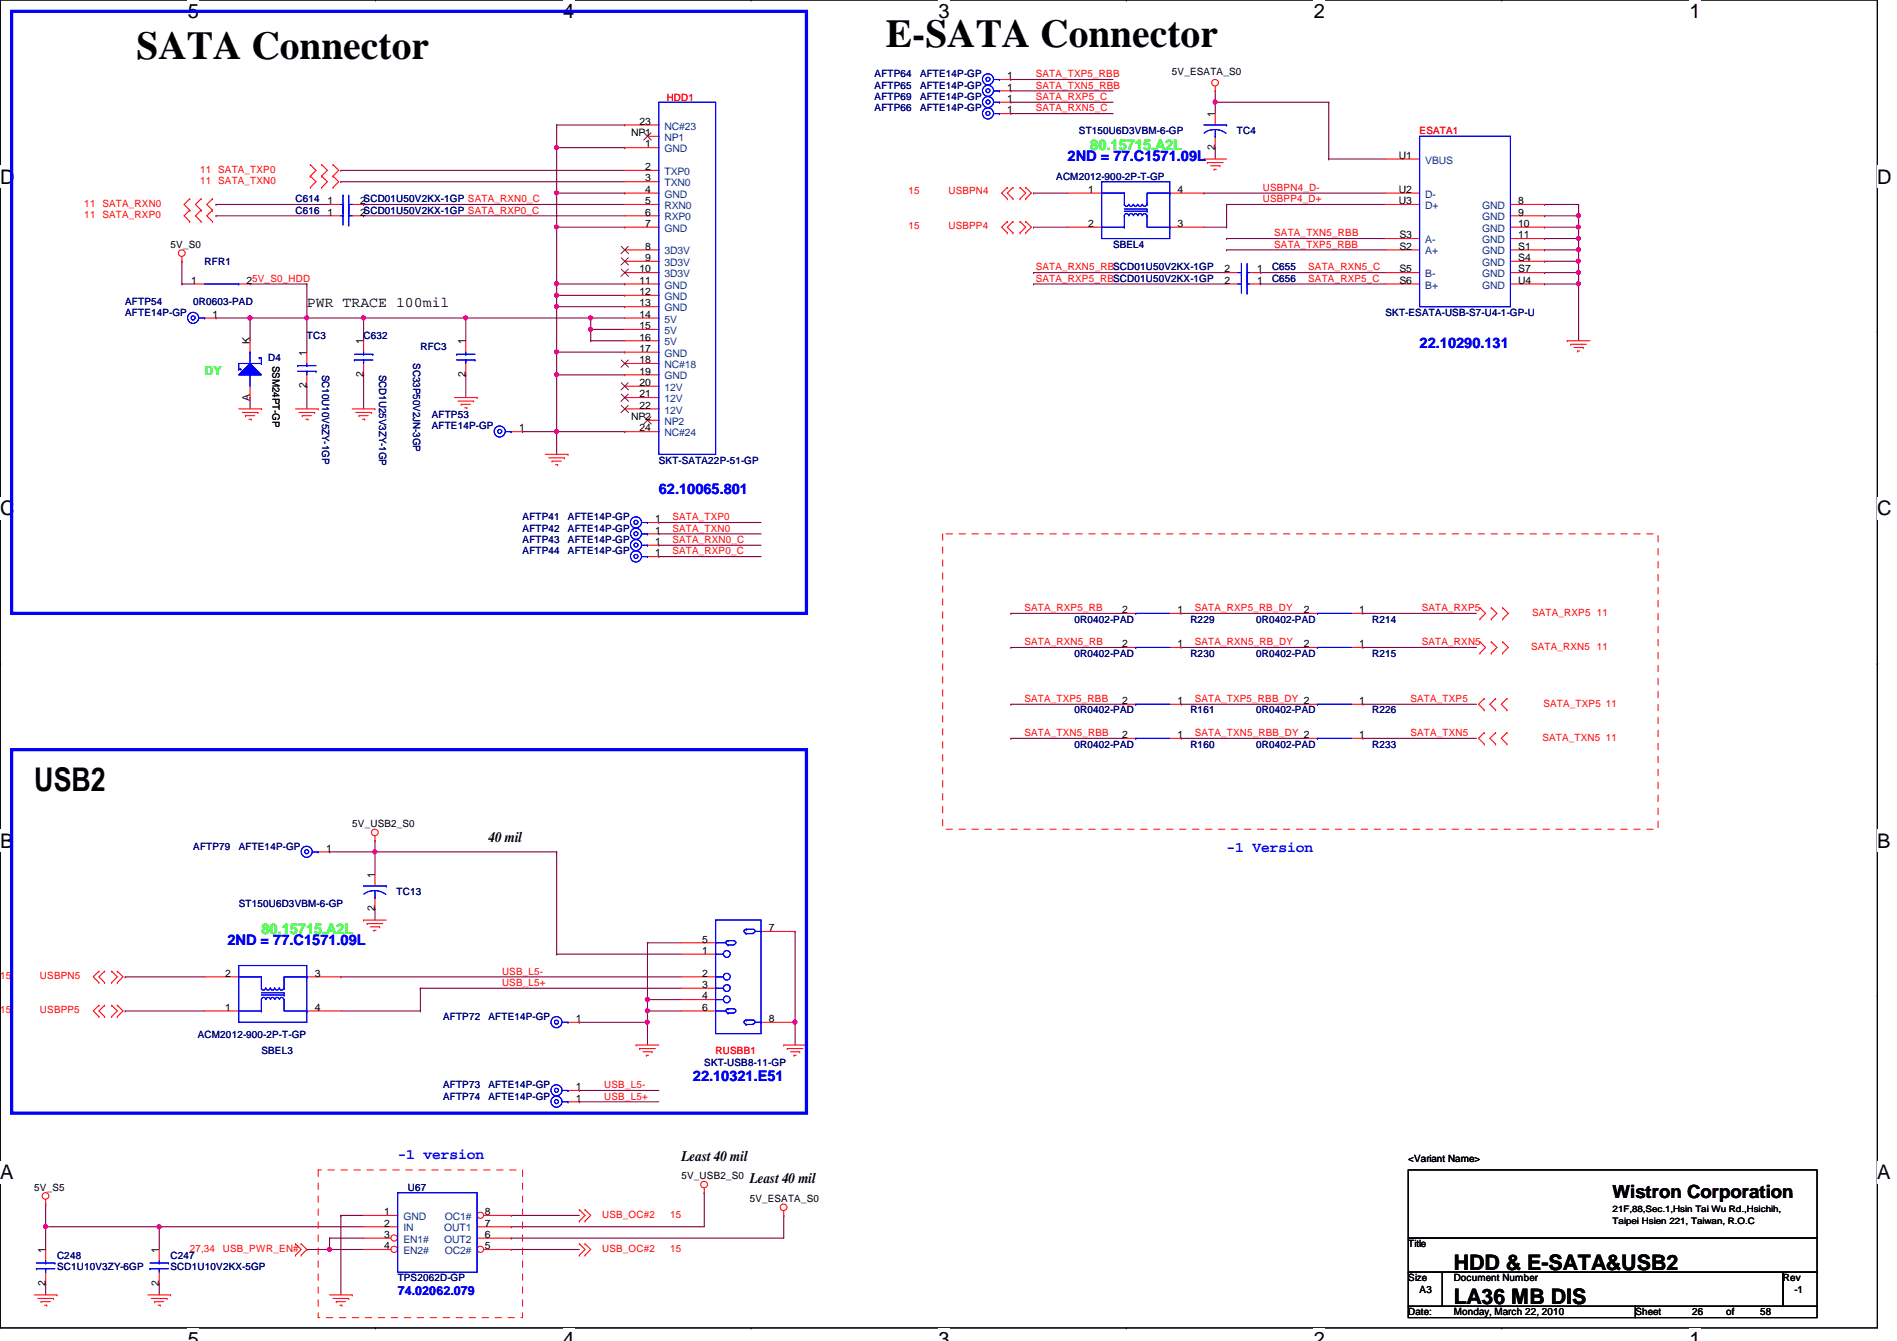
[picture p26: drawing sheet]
<svg xmlns="http://www.w3.org/2000/svg" width="297mm" height="210mm" viewBox="0 0 297 210" stroke-linecap="round" stroke-linejoin="round" font-family="sans-serif">
<defs><g id="words">
<g font-size="6.2">
<text x="21.4" y="9.2">SATA Connector</text>
<text x="138.7" y="7.4">E-SATA Connector</text>
</g>
<text font-size="5.1" x="5.4" y="123.8">USB2</text>
<g font-size="3.3">
<text x="227.6" y="198.7">HDD &amp; E-SATA&amp;USB2</text>
<text x="227.6" y="204">LA36 MB DIS</text>
</g>
<g font-size="3.1">
<text x="29.4" y="2.8">5</text>
<text x="88.2" y="2.8">4</text>
<text x="147" y="2.8">3</text>
<text x="205.7" y="2.8">2</text>
<text x="264.5" y="2.8">1</text>
<text x="0" y="28.7">D</text>
<text x="294" y="28.7">D</text>
<text x="0" y="80.7">C</text>
<text x="294" y="80.7">C</text>
<text x="0" y="132.7">B</text>
<text x="294" y="132.7">B</text>
<text x="0" y="184.6">A</text>
<text x="294" y="184.6">A</text>
<text x="29.4" y="210.7">5</text>
<text x="88.2" y="210.7">4</text>
<text x="147" y="210.7">3</text>
<text x="205.7" y="210.7">2</text>
<text x="264.5" y="210.7">1</text>
</g>
<text font-size="2.8" x="252.5" y="187.5">Wistron Corporation</text>
<g font-size="2.3" fill="#0f0">
<text x="170.7" y="23.5">80.15715.A2L</text>
<text x="40.9" y="146.1">80.15715.A2L</text>
</g>
<g font-size="2.3" fill="#00f">
<text x="167.2" y="25.2">2ND = 77.C1571.09L</text>
<text x="222.3" y="54.4">22.10290.131</text>
<text x="103.2" y="77.3">62.10065.801</text>
<text x="192.1" y="133.4">-1 Version</text>
<text x="35.6" y="147.9">2ND = 77.C1571.09L</text>
<text x="108.5" y="169.2">22.10321.E51</text>
<text x="62.3" y="181.4">-1 version</text>
</g>
<g font-size="2.3">
<text x="48" y="48.1">PWR TRACE 100mil</text>
<text x="76.5" y="131.9">40 mil</text>
<text x="106.7" y="181.7">Least 40 mil</text>
<text x="117.4" y="185.2">Least 40 mil</text>
</g>
<text font-size="1.9" fill="#0f0" x="32" y="58.7">DY</text>
<text font-size="1.9" fill="#00f" x="62.3" y="202.7">74.02062.079</text>
<g font-size="1.6">
<text x="183.5" y="11.8">5V_ESATA_S0</text>
<text x="157.7" y="12.4">1</text>
<text x="157.7" y="14.2">1</text>
<text x="157.7" y="16">1</text>
<text x="157.7" y="17.7">1</text>
<text x="98.8" y="21.3">NP1</text>
<text x="100.2" y="19.5">23</text>
<text x="101" y="23.1">1</text>
<text x="190.2" y="23.5" transform="rotate(-90 190.2 23.5)">2</text>
<text x="190.2" y="18.3" transform="rotate(-90 190.2 18.3)">1</text>
<text x="101" y="26.6">2</text>
<text x="101" y="28.4">3</text>
<text x="219" y="24.8">U1</text>
<text x="51.3" y="33.7">1</text>
<text x="51.3" y="32">1</text>
<text x="56.4" y="33.7">2SCD01U50V2KX-1GP SATA_RXP0_C</text>
<text x="56.4" y="32">2SCD01U50V2KX-1GP SATA_RXN0_C</text>
<text x="101" y="30.2">4</text>
<text x="101" y="32">5</text>
<text x="101" y="33.7">6</text>
<text x="101" y="35.5">7</text>
<text x="170.4" y="30.2">1</text>
<text x="170.4" y="35.5">2</text>
<text x="184.4" y="35.5">3</text>
<text x="184.4" y="30.2">4</text>
<text x="219" y="30.2">U2</text>
<text x="219" y="32">U3</text>
<text x="237.7" y="32">8</text>
<text x="237.7" y="33.7">9</text>
<text x="237.7" y="35.5">10</text>
<text x="26.7" y="38.8">5V_S0</text>
<text x="101" y="39.1">8</text>
<text x="101" y="40.9">9</text>
<text x="219.1" y="39.1">S2</text>
<text x="219.1" y="37.3">S3</text>
<text x="237.7" y="39.1">S1</text>
<text x="237.7" y="40.9">S4</text>
<text x="237.7" y="37.3">11</text>
<text x="29.9" y="44.4">1</text>
<text x="38.6" y="44.4">25V_S0_HDD</text>
<text x="100.2" y="42.6">10</text>
<text x="100.2" y="44.4">11</text>
<text x="100.2" y="46.2">12</text>
<text x="100.2" y="48">13</text>
<text x="191.7" y="42.6">2</text>
<text x="191.7" y="44.4">2</text>
<text x="196.8" y="42.6">1</text>
<text x="196.8" y="44.4">1</text>
<text x="219.1" y="42.6">S5</text>
<text x="219.1" y="44.4">S6</text>
<text x="237.7" y="44.4">U4</text>
<text x="237.7" y="42.6">S7</text>
<text x="33.3" y="49.7">1</text>
<text x="39.1" y="53.9" transform="rotate(-90 39.1 53.9)">K</text>
<text x="56.9" y="53.9" transform="rotate(-90 56.9 53.9)">1</text>
<text x="72.9" y="53.9" transform="rotate(-90 72.9 53.9)">1</text>
<text x="100.2" y="49.7">14</text>
<text x="100.2" y="51.5">15</text>
<text x="100.2" y="53.3">16</text>
<text x="42.7" y="57.2" transform="rotate(90 42.7 57.2)">SSM24PT-GP</text>
<text x="48" y="55.7" transform="rotate(-90 48 55.7)">1</text>
<text x="56.9" y="59" transform="rotate(-90 56.9 59)">2</text>
<text x="72.9" y="59" transform="rotate(-90 72.9 59)">2</text>
<text x="100.2" y="55.1">17</text>
<text x="100.2" y="56.9">18</text>
<text x="100.2" y="58.6">19</text>
<text x="39.1" y="62.8" transform="rotate(-90 39.1 62.8)">A</text>
<text x="48" y="60.8" transform="rotate(-90 48 60.8)">2</text>
<text x="98.8" y="65.7">NP2</text>
<text x="100.2" y="60.4">20</text>
<text x="100.2" y="62.2">21</text>
<text x="100.2" y="64">22</text>
<text x="81.3" y="67.5">1</text>
<text x="100.2" y="67.5">24</text>
<text x="102.6" y="83.5">1</text>
<text x="102.6" y="81.7">1</text>
<text x="102.6" y="87.1">1</text>
<text x="102.6" y="85.3">1</text>
<text x="175.7" y="96">2</text>
<text x="184.4" y="96">1</text>
<text x="204.2" y="96">2</text>
<text x="212.8" y="96">1</text>
<text x="175.7" y="101.3">2</text>
<text x="184.4" y="101.3">1</text>
<text x="204.2" y="101.3">2</text>
<text x="212.8" y="101.3">1</text>
<text x="175.7" y="110.2">2</text>
<text x="184.4" y="110.2">1</text>
<text x="212.8" y="110.2">1</text>
<text x="175.7" y="115.5">2</text>
<text x="184.4" y="115.5">1</text>
<text x="212.8" y="115.5">1</text>
<text x="55.2" y="129.5">5V_USB2_S0</text>
<text x="51.1" y="133.3">1</text>
<text x="58.7" y="137.5" transform="rotate(-90 58.7 137.5)">1</text>
<text x="58.7" y="142.6" transform="rotate(-90 58.7 142.6)">2</text>
<text x="109.9" y="149.3">1</text>
<text x="109.9" y="147.5">5</text>
<text x="120.4" y="145.8">7</text>
<text x="35.3" y="152.9">2</text>
<text x="49.3" y="152.9">3</text>
<text x="109.9" y="152.9">2</text>
<text x="109.9" y="154.6">3</text>
<text x="35.3" y="158.2">1</text>
<text x="49.3" y="158.2">4</text>
<text x="90.2" y="160">1</text>
<text x="109.9" y="156.4">4</text>
<text x="109.9" y="158.2">6</text>
<text x="120.4" y="160">8</text>
<text x="90.2" y="170.6">1</text>
<text x="90.2" y="172.4">1</text>
<text x="106.7" y="184.6">5V_USB2_S0</text>
<text x="220.5" y="181.9">&lt;Variant Name&gt;</text>
<text x="5.4" y="186.4">5V_S5</text>
<text x="60.2" y="192">2</text>
<text x="60.2" y="190.2">1</text>
<text x="75.9" y="192">7</text>
<text x="75.9" y="190.2">8</text>
<text x="117.4" y="188.1">5V_ESATA_S0</text>
<text x="7.1" y="196.1" transform="rotate(-90 7.1 196.1)">1</text>
<text x="24.9" y="196.1" transform="rotate(-90 24.9 196.1)">1</text>
<text x="60.2" y="193.8">3</text>
<text x="60.2" y="195.5">4</text>
<text x="75.9" y="195.5">5</text>
<text x="75.9" y="193.8">6</text>
<text x="220.5" y="195.2">Title</text>
<text x="7.1" y="201.3" transform="rotate(-90 7.1 201.3)">2</text>
<text x="24.9" y="201.3" transform="rotate(-90 24.9 201.3)">2</text>
<text x="220.5" y="200.6">Size</text>
<text x="222.3" y="202.4">A3</text>
<text x="227.6" y="200.6">Document Number</text>
<text x="279.2" y="200.6">Rev</text>
<text x="281" y="202.4">-1</text>
<text x="220.5" y="205.9">Date:</text>
<text x="227.6" y="205.9">Monday, March 22, 2010</text>
<text x="256.1" y="205.9">Sheet</text>
<text x="265" y="205.9">26</text>
<text x="270.3" y="205.9">of</text>
<text x="275.6" y="205.9">58</text>
</g>
<g font-size="1.6" fill="#f00">
<text x="104.4" y="15.8">HDD1</text>
<text x="162.2" y="13.9">SATA_TXN5_RBB</text>
<text x="162.2" y="15.7">SATA_RXP5_C</text>
<text x="162.2" y="17.4">SATA_RXN5_C</text>
<text x="162.2" y="12.1">SATA_TXP5_RBB</text>
<text x="222.3" y="21">ESATA1</text>
<text x="31.3" y="27.1">11 SATA_TXP0</text>
<text x="31.3" y="28.8">11 SATA_TXN0</text>
<text x="197.7" y="29.9">USBPN4_D-</text>
<text x="13.2" y="32.4">11 SATA_RXN0</text>
<text x="13.2" y="34.2">11 SATA_RXP0</text>
<text x="142.3" y="30.4">15</text>
<text x="142.3" y="35.8">15</text>
<text x="148.5" y="30.4">USBPN4</text>
<text x="148.5" y="35.8">USBPP4</text>
<text x="197.7" y="31.7">USBPP4_D+</text>
<text x="199.5" y="37">SATA_TXN5_RBB</text>
<text x="199.5" y="38.8">SATA_TXP5_RBB</text>
<text x="162.2" y="42.3">SATA_RXN5_RBSCD01U50V2KX-1GP</text>
<text x="162.2" y="44.1">SATA_RXP5_RBSCD01U50V2KX-1GP</text>
<text x="204.8" y="42.3">SATA_RXN5_C</text>
<text x="204.8" y="44.1">SATA_RXP5_C</text>
<text x="105.3" y="81.4">SATA_TXP0</text>
<text x="105.3" y="83.2">SATA_TXN0</text>
<text x="105.3" y="85">SATA_RXN0_C</text>
<text x="105.3" y="86.8">SATA_RXP0_C</text>
<text x="160.4" y="95.7">SATA_RXP5_RB</text>
<text x="187.1" y="95.7">SATA_RXP5_RB_DY</text>
<text x="222.6" y="95.7">SATA_RXP5</text>
<text x="160.4" y="101">SATA_RXN5_RB</text>
<text x="187.1" y="101">SATA_RXN5_RB_DY</text>
<text x="222.6" y="101">SATA_RXN5</text>
<text x="239.7" y="101.7">SATA_RXN5 11</text>
<text x="239.9" y="96.4">SATA_RXP5 11</text>
<text x="160.4" y="109.9">SATA_TXP5_RBB</text>
<text x="187.1" y="109.9">SATA_TXP5_RBB_DY 2</text>
<text x="220.8" y="109.9">SATA_TXP5</text>
<text x="241.7" y="110.6">SATA_TXP5 11</text>
<text x="160.4" y="115.2">SATA_TXN5_RBB</text>
<text x="187.1" y="115.2">SATA_TXN5_RBB_DY 2</text>
<text x="220.8" y="115.2">SATA_TXN5</text>
<text x="241.5" y="116">SATA_TXN5 11</text>
<text x="0" y="153.3">15</text>
<text x="6.3" y="153.3">USBPN5</text>
<text x="78.6" y="154.3">USB_L5+</text>
<text x="78.6" y="152.6">USB_L5-</text>
<text x="0" y="158.6">15</text>
<text x="6.3" y="158.6">USBPP5</text>
<text x="112.1" y="165">RUSBB1</text>
<text x="94.6" y="170.3">USB_L5-</text>
<text x="94.6" y="172.1">USB_L5+</text>
<text x="94.3" y="190.6">USB_OC#2</text>
<text x="104.9" y="190.6">15</text>
<text x="29.7" y="196">27,34</text>
<text x="34.9" y="196">USB_PWR_EN#</text>
<text x="94.3" y="196">USB_OC#2</text>
<text x="104.9" y="196">15</text>
</g>
<g font-size="1.6" fill="#000080">
<text x="136.9" y="12.1">AFTP64</text>
<text x="136.9" y="13.9">AFTP65</text>
<text x="136.9" y="15.7">AFTP69</text>
<text x="136.9" y="17.4">AFTP66</text>
<text x="144.1" y="12.1">AFTE14P-GP</text>
<text x="144.1" y="13.9">AFTE14P-GP</text>
<text x="144.1" y="15.7">AFTE14P-GP</text>
<text x="144.1" y="17.4">AFTE14P-GP</text>
<text x="168.9" y="21">ST150U6D3VBM-6-GP</text>
<text x="193.7" y="21">TC4</text>
<text x="165.4" y="28.1">ACM2012-900-2P-T-GP</text>
<text x="46.3" y="33.4">C616</text>
<text x="46.3" y="31.7">C614</text>
<text x="32" y="41.4">RFR1</text>
<text x="174.3" y="38.8">SBEL4</text>
<text x="19.6" y="47.7">AFTP54</text>
<text x="30.3" y="47.7">0R0603-PAD</text>
<text x="199.2" y="42.3">C655</text>
<text x="199.2" y="44.1">C656</text>
<text x="19.6" y="49.4">AFTE14P-GP</text>
<text x="48" y="53">TC3</text>
<text x="56.9" y="53">C632</text>
<text x="217" y="49.4">SKT-ESATA-USB-S7-U4-1-GP-U</text>
<text x="42" y="56.6">D4</text>
<text x="50.5" y="58.7" transform="rotate(90 50.5 58.7)">SC10U10V5ZY-1GP</text>
<text x="59.3" y="58.7" transform="rotate(90 59.3 58.7)">SCD1U25V3ZY-1GP</text>
<text x="64.7" y="56.9" transform="rotate(90 64.7 56.9)">SC33P50V2JN-3GP</text>
<text x="65.8" y="54.8">RFC3</text>
<text x="67.6" y="65.4">AFTP53</text>
<text x="67.6" y="67.2">AFTE14P-GP</text>
<text x="103.2" y="72.6">SKT-SATA22P-51-GP</text>
<text x="81.8" y="83.2">AFTP42</text>
<text x="81.8" y="81.4">AFTP41</text>
<text x="88.9" y="83.2">AFTE14P-GP</text>
<text x="88.9" y="81.4">AFTE14P-GP</text>
<text x="81.8" y="86.8">AFTP44</text>
<text x="81.8" y="85">AFTP43</text>
<text x="88.9" y="86.8">AFTE14P-GP</text>
<text x="88.9" y="85">AFTE14P-GP</text>
<text x="168.2" y="97.5">0R0402-PAD</text>
<text x="186.4" y="97.5">R229</text>
<text x="196.7" y="97.5">0R0402-PAD</text>
<text x="214.8" y="97.5">R214</text>
<text x="168.2" y="102.8">0R0402-PAD</text>
<text x="186.4" y="102.8">R230</text>
<text x="196.7" y="102.8">0R0402-PAD</text>
<text x="214.8" y="102.8">R215</text>
<text x="168.2" y="111.7">0R0402-PAD</text>
<text x="186.4" y="111.7">R161</text>
<text x="196.7" y="111.7">0R0402-PAD</text>
<text x="214.8" y="111.7">R226</text>
<text x="168.2" y="117">0R0402-PAD</text>
<text x="186.4" y="117">R160</text>
<text x="196.7" y="117">0R0402-PAD</text>
<text x="214.8" y="117">R233</text>
<text x="30.3" y="133">AFTP79</text>
<text x="37.4" y="133">AFTE14P-GP</text>
<text x="37.4" y="141.9">ST150U6D3VBM-6-GP</text>
<text x="62.1" y="140.1">TC13</text>
<text x="69.4" y="159.7">AFTP72</text>
<text x="76.5" y="159.7">AFTE14P-GP</text>
<text x="31" y="162.5">ACM2012-900-2P-T-GP</text>
<text x="40.9" y="165">SBEL3</text>
<text x="110.3" y="166.8">SKT-USB8-11-GP</text>
<text x="69.4" y="170.3">AFTP73</text>
<text x="69.4" y="172.1">AFTP74</text>
<text x="76.5" y="170.3">AFTE14P-GP</text>
<text x="76.5" y="172.1">AFTE14P-GP</text>
<text x="63.9" y="186.4">U67</text>
<text x="8.9" y="197">C248</text>
<text x="26.7" y="197">C247</text>
<text x="8.9" y="198.8">SC1U10V3ZY-6GP</text>
<text x="26.7" y="198.8">SCD1U10V2KX-5GP</text>
<text x="62.3" y="200.6">TPS2062D-GP</text>
</g>
<g font-size="1.6" fill="#004080">
<text x="104.1" y="23.8">GND</text>
<text x="104.1" y="20.3">NC#23</text>
<text x="104.1" y="22.1">NP1</text>
<text x="104.1" y="27.4">TXP0</text>
<text x="104.1" y="29.2">TXN0</text>
<text x="223.2" y="25.6">VBUS</text>
<text x="104.1" y="30.9">GND</text>
<text x="104.1" y="32.7">RXN0</text>
<text x="104.1" y="34.5">RXP0</text>
<text x="223.2" y="30.9">D-</text>
<text x="223.2" y="32.7">D+</text>
<text x="232.1" y="32.7">GND</text>
<text x="232.1" y="34.5">GND</text>
<text x="104.1" y="36.3">GND</text>
<text x="104.1" y="39.8">3D3V</text>
<text x="104.1" y="41.6">3D3V</text>
<text x="223.2" y="39.8">A+</text>
<text x="223.2" y="38.1">A-</text>
<text x="232.1" y="39.8">GND</text>
<text x="232.1" y="41.6">GND</text>
<text x="232.1" y="36.3">GND</text>
<text x="232.1" y="38.1">GND</text>
<text x="104.1" y="43.4">3D3V</text>
<text x="104.1" y="45.2">GND</text>
<text x="104.1" y="46.9">GND</text>
<text x="223.2" y="43.4">B-</text>
<text x="223.2" y="45.2">B+</text>
<text x="232.1" y="45.2">GND</text>
<text x="232.1" y="43.4">GND</text>
<text x="104.1" y="48.7">GND</text>
<text x="104.1" y="50.5">5V</text>
<text x="104.1" y="52.3">5V</text>
<text x="104.1" y="54.1">5V</text>
<text x="104.1" y="55.8">GND</text>
<text x="104.1" y="57.6">NC#18</text>
<text x="104.1" y="59.4">GND</text>
<text x="104.1" y="61.2">12V</text>
<text x="104.1" y="62.9">12V</text>
<text x="104.1" y="64.7">12V</text>
<text x="104.1" y="68.3">NC#24</text>
<text x="104.1" y="66.5">NP2</text>
<text x="63.2" y="191">GND</text>
<text x="69.6" y="191">OC1#</text>
<text x="63.2" y="194.5">EN1#</text>
<text x="63.2" y="192.7">IN</text>
<text x="63.2" y="196.3">EN2#</text>
<text x="69.6" y="194.5">OUT2</text>
<text x="69.6" y="192.7">OUT1</text>
<text x="69.6" y="196.3">OC2#</text>
</g>
<g font-size="1.4">
<text x="252.5" y="189.8">21F,88,Sec.1,Hsin Tai Wu Rd.,Hsichih,</text>
<text x="252.5" y="191.6">Taipei Hsien 221, Taiwan, R.O.C</text>
</g>
</g></defs>
<path d="M0 0h294v207.9h-294z" fill="none" stroke="#000" stroke-width=".17"/>
<g fill="#fff">
<path d="M29.4 0h1.8v3.5h-1.8z"/>
<path d="M29.4 207.9h1.8v2h-1.8z"/>
</g>
<path d="M58.8 0h.1M58.8 207.9h.1" fill="none" stroke="#000" stroke-width=".17"/>
<g fill="#fff">
<path d="M88.2 0h1.7v3.5h-1.7z"/>
<path d="M88.2 207.9h1.7v2h-1.7z"/>
</g>
<path d="M117.6 0h.1M117.6 207.9h.1" fill="none" stroke="#000" stroke-width=".17"/>
<g fill="#fff">
<path d="M147 0h1.7v3.5h-1.7z"/>
<path d="M147 207.9h1.7v2h-1.7z"/>
</g>
<path d="M176.4 0h.1M176.4 207.9h.1" fill="none" stroke="#000" stroke-width=".17"/>
<g fill="#fff">
<path d="M205.7 0h1.8v3.5h-1.8z"/>
<path d="M205.7 207.9h1.8v2h-1.8z"/>
</g>
<path d="M235.2 0h.1M235.2 207.9h.1" fill="none" stroke="#000" stroke-width=".17"/>
<g fill="#fff">
<path d="M264.5 0h1.8v3.5h-1.8z"/>
<path d="M264.5 207.9h1.8v2h-1.8z"/>
<path d="M0 26h2.3v3.4h-2.3z"/>
<path d="M294 26h2.2v3.4h-2.2z"/>
<path d="M0 77.9h2.3v3.5h-2.3z"/>
<path d="M294 77.9h2.2v3.5h-2.2z"/>
</g>
<path d="M0 51.9h.1M294 51.9h.1" fill="none" stroke="#000" stroke-width=".17"/>
<g fill="#fff">
<path d="M0 129.9h2.1v3.4h-2.1z"/>
<path d="M294 129.9h2v3.4h-2z"/>
</g>
<path d="M0 103.9h.1M294 103.9h.1" fill="none" stroke="#000" stroke-width=".17"/>
<path d="M0 103.9h.1M294 103.9h.1" fill="none" stroke="#000" stroke-width=".16"/>
<g fill="#fff">
<path d="M0 181.8h2.1v3.5h-2.1z"/>
<path d="M294 181.8h2v3.5h-2z"/>
</g>
<path d="M0 155.9h.1M294 155.9h.1" fill="none" stroke="#000" stroke-width=".17"/>
<g fill="none" stroke="#800040" stroke-width=".17">
<path d="M87.2 35.6h10.6M87.2 23.1h10.6M87.2 30.2h10.6M97.8 35.6h.1M97.8 23.1h.1M97.8 30.2h.1M87.2 44.4h10.6M87.2 46.2h10.6M87.2 48h10.6M87.2 55.1h10.6M87.2 58.7h10.6M97.8 44.4h.1"/>
<path d="M97.8 46.2h.1M97.8 48h.1M97.8 55.1h.1M97.8 58.7h.1M87.2 67.6h.1M87.2 67.6v3.5"/>
</g>
<circle cx="87.1" cy="67.5" r=".32" fill="#f0f"/>
<circle cx="87.1" cy="67.5" r=".32" fill="none" stroke="#f0f" stroke-width=".17"/>
<path d="M87.2 30.2h.1M87.2 30.2v5.4" fill="none" stroke="#800040" stroke-width=".17"/>
<circle cx="87.1" cy="30.2" r=".32" fill="#f0f"/>
<circle cx="87.1" cy="30.2" r=".32" fill="none" stroke="#f0f" stroke-width=".17"/>
<path d="M87.2 35.6h.1M87.2 35.6v8.8" fill="none" stroke="#800040" stroke-width=".17"/>
<circle cx="87.1" cy="35.5" r=".32" fill="#f0f"/>
<circle cx="87.1" cy="35.5" r=".32" fill="none" stroke="#f0f" stroke-width=".17"/>
<path d="M87.2 55.1h.1M87.2 55.1v3.6" fill="none" stroke="#800040" stroke-width=".17"/>
<circle cx="87.1" cy="55.1" r=".32" fill="#f0f"/>
<circle cx="87.1" cy="55.1" r=".32" fill="none" stroke="#f0f" stroke-width=".17"/>
<path d="M87.2 23.1h.1M87.2 23.1v7.1" fill="none" stroke="#800040" stroke-width=".17"/>
<circle cx="87.1" cy="23.1" r=".32" fill="#f0f"/>
<circle cx="87.1" cy="23.1" r=".32" fill="none" stroke="#f0f" stroke-width=".17"/>
<path d="M87.2 48h.1M87.2 48v7.1" fill="none" stroke="#800040" stroke-width=".17"/>
<circle cx="87.1" cy="48" r=".32" fill="#f0f"/>
<circle cx="87.1" cy="48" r=".32" fill="none" stroke="#f0f" stroke-width=".17"/>
<path d="M87.2 44.4h.1M87.2 44.4v1.8" fill="none" stroke="#800040" stroke-width=".17"/>
<circle cx="87.1" cy="44.4" r=".32" fill="#f0f"/>
<circle cx="87.1" cy="44.4" r=".32" fill="none" stroke="#f0f" stroke-width=".17"/>
<path d="M87.2 46.2h.1M87.2 46.2v1.8" fill="none" stroke="#800040" stroke-width=".17"/>
<circle cx="87.1" cy="46.2" r=".32" fill="#f0f"/>
<circle cx="87.1" cy="46.2" r=".32" fill="none" stroke="#f0f" stroke-width=".17"/>
<g fill="none" stroke="#800040" stroke-width=".17">
<path d="M33.8 32h.1M33.8 33.8h.1M33.8 32h17.8M33.8 33.8h17.8M53.4 26.7h.1M53.4 28.4h.1M53.4 26.7h44.4M53.4 28.4h44.4M56.9 32h.1M56.9 33.8h.1M56.9 32h40.9M56.9 33.8h40.9"/>
<path d="M39.2 49.8h.1M39.2 49.8h8.8M48 49.8h.1M48 49.8v5.3M39.2 62.2h.1M39.2 62.2v1.8"/>
</g>
<circle cx="39.1" cy="49.8" r=".32" fill="#f0f"/>
<circle cx="39.1" cy="49.8" r=".32" fill="none" stroke="#f0f" stroke-width=".17"/>
<path d="M39.2 49.8h.1M39.2 49.8v3.5M48 49.8h.1M48 49.8h8.9M56.9 58.7h.1M56.9 49.8h.1M56.9 49.8v3.5M56.9 58.7v5.3M48 60.5h.1M48 60.5v3.5" fill="none" stroke="#800040" stroke-width=".17"/>
<circle cx="48" cy="49.8" r=".32" fill="#f0f"/>
<circle cx="48" cy="49.8" r=".32" fill="none" stroke="#f0f" stroke-width=".17"/>
<path d="M92.5 53.3h.1M92.5 49.8h.1M92.5 53.3h5.3M92.5 49.8h5.3" fill="none" stroke="#800040" stroke-width=".17"/>
<circle cx="92.5" cy="49.8" r=".32" fill="#f0f"/>
<circle cx="92.5" cy="49.8" r=".32" fill="none" stroke="#f0f" stroke-width=".17"/>
<path d="M92.5 51.6h.1M92.5 49.8h.1M92.5 51.6h5.3M92.5 49.8v3.5" fill="none" stroke="#800040" stroke-width=".17"/>
<circle cx="92.5" cy="51.5" r=".32" fill="#f0f"/>
<circle cx="92.5" cy="51.5" r=".32" fill="none" stroke="#f0f" stroke-width=".17"/>
<path d="M72.9 49.8h.1M72.9 49.8h19.6" fill="none" stroke="#800040" stroke-width=".17"/>
<circle cx="72.9" cy="49.8" r=".32" fill="#f0f"/>
<circle cx="72.9" cy="49.8" r=".32" fill="none" stroke="#f0f" stroke-width=".17"/>
<g fill="none" stroke="#800040" stroke-width=".17">
<path d="M158.3 14.2h.1M158.3 16h.1M158.3 17.8h.1M158.3 12.4h.1M158.3 14.2h16M158.3 16h16M158.3 17.8h16M158.3 12.4h16M33.8 49.8h.1M33.8 49.8h5.4M87.2 58.7h.1M87.2 58.7v8.9"/>
<path d="M103.2 81.8h.1M103.2 83.6h.1M103.2 85.3h.1M103.2 87.1h.1M103.2 81.8h16M103.2 83.6h16M103.2 85.3h16M103.2 87.1h16"/>
</g>
<circle cx="87.1" cy="58.6" r=".32" fill="#f0f"/>
<circle cx="87.1" cy="58.6" r=".32" fill="none" stroke="#f0f" stroke-width=".17"/>
<path d="M241.8 35.6h.1M241.8 37.3h.1M241.8 37.3h5.4M247.2 33.8h.1M247.2 33.8v1.8h-5.4M81.8 67.6h.1M81.8 67.6h5.4" fill="none" stroke="#800040" stroke-width=".17"/>
<circle cx="247.2" cy="33.8" r=".32" fill="#f0f"/>
<circle cx="247.2" cy="33.8" r=".32" fill="none" stroke="#f0f" stroke-width=".17"/>
<path d="M247.2 35.6h.1M247.2 35.6v1.7" fill="none" stroke="#800040" stroke-width=".17"/>
<circle cx="247.2" cy="35.5" r=".32" fill="#f0f"/>
<circle cx="247.2" cy="35.5" r=".32" fill="none" stroke="#f0f" stroke-width=".17"/>
<path d="M247.2 44.4h.1M247.2 44.4v8.9" fill="none" stroke="#800040" stroke-width=".17"/>
<circle cx="247.2" cy="44.4" r=".32" fill="#f0f"/>
<circle cx="247.2" cy="44.4" r=".32" fill="none" stroke="#f0f" stroke-width=".17"/>
<path d="M241.8 39.1h.1M241.8 39.1h5.4M247.2 39.1h.1M247.2 39.1v1.8h-5.4M241.8 40.9h.1" fill="none" stroke="#800040" stroke-width=".17"/>
<circle cx="247.2" cy="39.1" r=".32" fill="#f0f"/>
<circle cx="247.2" cy="39.1" r=".32" fill="none" stroke="#f0f" stroke-width=".17"/>
<path d="M247.2 37.3h.1M247.2 37.3v1.8" fill="none" stroke="#800040" stroke-width=".17"/>
<circle cx="247.2" cy="37.3" r=".32" fill="#f0f"/>
<circle cx="247.2" cy="37.3" r=".32" fill="none" stroke="#f0f" stroke-width=".17"/>
<path d="M241.8 32h.1M241.8 32h5.4M241.8 42.7h.1M241.8 44.4h.1M241.8 42.7h5.4M247.2 42.7h.1M247.2 42.7v1.7h-5.4" fill="none" stroke="#800040" stroke-width=".17"/>
<circle cx="247.2" cy="42.6" r=".32" fill="#f0f"/>
<circle cx="247.2" cy="42.6" r=".32" fill="none" stroke="#f0f" stroke-width=".17"/>
<path d="M247.2 40.9h.1M247.2 40.9v1.8" fill="none" stroke="#800040" stroke-width=".17"/>
<circle cx="247.2" cy="40.9" r=".32" fill="#f0f"/>
<circle cx="247.2" cy="40.9" r=".32" fill="none" stroke="#f0f" stroke-width=".17"/>
<path d="M208.1 16h.1M208.1 16v8.9M208.1 24.9h.1M208.1 24.9h8.9M241.8 33.8h.1M247.2 32h.1M247.2 32v1.8h-5.4M7.2 188.5h.1M7.2 192h.1M7.2 188.5v7.1M24.9 192h.1M24.9 192h32" fill="none" stroke="#800040" stroke-width=".17"/>
<circle cx="24.9" cy="192" r=".32" fill="#f0f"/>
<circle cx="24.9" cy="192" r=".32" fill="none" stroke="#f0f" stroke-width=".17"/>
<path d="M48 195.6h.1M48 195.6h8.9M51.6 193.8h.1M51.6 195.6h.1M51.6 193.8h5.3M53.4 190.2h.1M53.4 190.2h3.5" fill="none" stroke="#800040" stroke-width=".17"/>
<circle cx="51.6" cy="195.6" r=".32" fill="#f0f"/>
<circle cx="51.6" cy="195.6" r=".32" fill="none" stroke="#f0f" stroke-width=".17"/>
<path d="M7.2 192h.1M7.2 192h17.7" fill="none" stroke="#800040" stroke-width=".17"/>
<circle cx="7.1" cy="192" r=".32" fill="#f0f"/>
<circle cx="7.1" cy="192" r=".32" fill="none" stroke="#f0f" stroke-width=".17"/>
<g fill="none" stroke="#800040" stroke-width=".17">
<path d="M87.2 19.6h10.6M97.8 19.6h.1M190.3 16h.1M190.3 16v1.8M190.3 23.1h.1M190.3 23.1v1.8M192.1 37.3h.1M192.1 39.1h.1M192.1 37.3h24.9M192.1 39.1h24.9M28.5 44.4h.1M28.5 40.9h.1"/>
<path d="M28.5 44.4h1.8M28.5 40.9v3.5M39.2 44.4h.1M39.2 44.4h8.8M48 44.4h.1M48 44.4v5.4M56.9 49.8h.1M56.9 49.8h16M72.9 58.7h.1M72.9 49.8h.1M72.9 49.8v3.5M72.9 58.7v3.5"/>
<path d="M161.8 42.7h.1M161.8 44.4h.1M161.8 42.7h30.3M161.8 44.4h30.3M197.4 42.7h.1M197.4 44.4h.1M197.4 42.7h19.6M197.4 44.4h19.6M87.2 67.6h10.6M97.8 67.6h.1M24.9 192h.1M24.9 192v3.6"/>
<path d="M51.6 193.8h.1M51.6 193.8v1.8M53.4 190.2h.1M53.4 190.2v12.5M7.2 200.9h.1M7.2 200.9v1.8M24.9 200.9h.1M24.9 200.9v1.8"/>
</g>
<circle cx="56.9" cy="49.8" r=".32" fill="#f0f"/>
<circle cx="56.9" cy="49.8" r=".32" fill="none" stroke="#f0f" stroke-width=".17"/>
<path d="M124.5 160h.1M124.5 160v3.6M80 195.6h.1M80 193.8h.1M80 190.2h.1M80 192h.1M80 195.6h10.7M80 190.2h10.7M110.3 186.7h.1M110.3 186.7v5.3h-30.3M122.7 190.2h.1M122.7 190.2v3.6h-42.7" fill="none" stroke="#800040" stroke-width=".17"/>
<circle cx="124.5" cy="160" r=".32" fill="#f0f"/>
<circle cx="124.5" cy="160" r=".32" fill="none" stroke="#f0f" stroke-width=".17"/>
<g fill="none" stroke="#800040" stroke-width=".17">
<path d="M58.7 133.3h.1M58.7 133.3v3.6M87.2 133.3h.1M87.2 133.3v16.1M19.6 152.9h.1M19.6 158.2h.1M19.6 158.2h12.4M19.6 152.9h12.4M53.4 152.9h.1M53.4 152.9h53.3M58.7 142.2h.1M58.7 142.2v1.8"/>
<path d="M65.8 154.7h.1M65.8 154.7h40.9M87.2 149.4h.1M87.2 149.4h19.5M101.4 147.6h.1M101.4 156.5h.1M101.4 158.2h.1M101.4 147.6h5.3M101.4 156.5h5.3M101.4 158.2h5.3M101.4 156.5v1.7M90.7 160h.1"/>
<path d="M90.7 160h10.7M101.4 160h.1M101.4 160v3.6"/>
</g>
<circle cx="101.4" cy="160" r=".32" fill="#f0f"/>
<circle cx="101.4" cy="160" r=".32" fill="none" stroke="#f0f" stroke-width=".17"/>
<path d="M101.4 158.2h.1M101.4 158.2v1.8" fill="none" stroke="#800040" stroke-width=".17"/>
<circle cx="101.4" cy="158.2" r=".32" fill="#f0f"/>
<circle cx="101.4" cy="158.2" r=".32" fill="none" stroke="#f0f" stroke-width=".17"/>
<path d="M101.4 147.6h.1M101.4 147.6v8.9" fill="none" stroke="#800040" stroke-width=".17"/>
<circle cx="101.4" cy="156.4" r=".32" fill="#f0f"/>
<circle cx="101.4" cy="156.4" r=".32" fill="none" stroke="#f0f" stroke-width=".17"/>
<path d="M51.6 133.3h.1M51.6 133.3h7.1M90.7 170.7h.1M90.7 172.5h.1M90.7 170.7h12.5M90.7 172.5h12.5" fill="none" stroke="#800040" stroke-width=".17"/>
<circle cx="58.7" cy="133.3" r=".32" fill="#f0f"/>
<circle cx="58.7" cy="133.3" r=".32" fill="none" stroke="#f0f" stroke-width=".17"/>
<g fill="none" stroke="#800040" stroke-width=".17">
<path d="M87.2 19.6h.1M87.2 19.6v3.5M190.3 16h.1M190.3 16h17.8M161.8 30.2h.1M161.8 35.6h.1M161.8 30.2h5.4M161.8 35.6h5.4M188.5 30.2h.1M188.5 30.2h28.5M188.5 35.6h3.6M192.1 35.6h.1"/>
<path d="M192.1 32h.1M192.1 32v3.6M192.1 32h24.9M158.3 96h.1M158.3 96h17.8M185 96h.1M185 96h19.5M213.4 96h.1M213.4 96h17.8M158.3 101.3h.1M158.3 110.2h.1M158.3 115.6h.1"/>
<path d="M158.3 110.2h17.8M158.3 115.6h17.8M158.3 101.3h17.8M185 110.2h.1M185 115.6h.1M185 101.3h.1M185 110.2h19.5M185 115.6h19.5M185 101.3h19.5M213.4 101.3h.1M213.4 110.2h.1M213.4 115.6h.1"/>
<path d="M213.4 110.2h17.8M213.4 115.6h17.8M213.4 101.3h17.8M58.7 131.6h.1M58.7 131.6v1.7h28.5M87.2 133.3h.1M53.4 158.2h12.4M65.8 158.2h.1M65.8 154.7h.1M65.8 154.7v3.5M124.5 145.8h.1M124.5 145.8v14.2"/>
</g>
<circle cx="190.3" cy="16" r=".32" fill="#f0f"/>
<circle cx="190.3" cy="16" r=".32" fill="none" stroke="#f0f" stroke-width=".17"/>
<path d="M190.3 14.2h.1M190.3 14.2v1.8" fill="none" stroke="#800040" stroke-width=".17"/>
<g fill="none" stroke="#f00" stroke-width=".17">
<path d="M190.3 14.2h.1M190.3 13.5v.7M29.7 32.9h.1M29.7 31.1h.1M29.7 34.7h.1M29.7 32.9l-.9 .9 .9 .9M29.7 31.1l-.9 .9 .9 .9M31.5 31.1h.1M31.5 32.9h.1M31.5 34.7h.1M31.5 31.1l-.9 .9 .9 .9M31.5 32.9l-.9 .9 .9 .9"/>
<path d="M33.3 32.9h.1M33.3 31.1h.1M33.3 34.7h.1M33.3 32.9l-.9 .9 .9 .9M33.3 31.1l-.9 .9 .9 .9M48.6 27.6h.1M48.6 25.8h.1M48.6 29.3h.1M48.6 27.6l.9 .8-.9 .9M48.6 25.8l.9 .9-.9 .9M50.4 25.8h.1M50.4 27.6h.1"/>
<path d="M50.4 29.3h.1M50.4 25.8l.9 .9-.9 .9M50.4 27.6l.9 .8-.9 .9M52.2 27.6h.1M52.2 25.8h.1M52.2 29.3h.1M52.2 27.6l.8 .8-.8 .9M52.2 25.8l.8 .9-.8 .9M157.7 29.3h.1M157.7 31.1h.1M157.7 34.7h.1M157.7 36.4h.1"/>
<path d="M157.7 29.3l-.9 .9 .9 .9M157.7 34.7l-.9 .9 .9 .8M158.6 29.3h.1M158.6 31.1h.1M158.6 34.7h.1M158.6 36.4h.1M158.6 29.3l-.9 .9 .9 .9M158.6 34.7l-.9 .9 .9 .8M159.7 31.1h.1M159.7 29.3h.1M159.7 36.4h.1M159.7 34.7h.1"/>
<path d="M159.7 29.3l.9 .9-.9 .9M159.7 34.7l.9 .9-.9 .8M160.6 29.3h.1M160.6 31.1h.1M160.6 34.7h.1M160.6 36.4h.1M160.6 29.3l.9 .9-.9 .9M160.6 34.7l.9 .9-.9 .8M188.5 24.9h.1M188.5 24.9h3.6M189.1 25.4h.1M189.1 25.4h2.4"/>
<path d="M189.6 26h1.4M190.1 26.5h.1M190.1 26.5h.4M191 26h.1M28.5 40.9h.1M28.5 40.2v.7M39.2 53.3v1.8M245.4 53.3h.1M245.4 53.3h3.6M246 53.9h.1M246 53.9h2.4M246.5 54.4h1.4"/>
<path d="M247 54.9h.1M247 54.9h.4M247.9 54.4h.1M37.4 64h3.5M37.9 64.6h2.5M38.4 65.1h.1M38.4 65.1h1.5M39 65.6h.3M39.2 60.5v1.7M39.3 65.6h.1M40.4 64.6h.1M40.9 64h.1"/>
<path d="M46.3 64h3.5M46.8 64.6h2.5M47.3 65.1h.1M47.3 65.1h1.5M47.9 65.6h.3M48.2 65.6h.1M49.3 64.6h.1M49.8 64h.1M55.2 64h3.5M55.7 64.6h2.5M56.2 65.1h.1M56.2 65.1h1.5"/>
<path d="M56.8 65.6h.3M57.1 65.6h.1M58.2 64.6h.1M58.7 64h.1M71.2 62.2h3.5M71.7 62.8h2.5M72.2 63.3h.1M72.2 63.3h1.5M72.8 63.8h.3M73.1 63.8h.1M74.2 62.8h.1M74.7 62.2h.1"/>
<path d="M85.4 71.1h3.5M85.9 71.7h2.5M86.4 72.2h.1M86.4 72.2h1.5M87 72.7h.3M87.3 72.7h.1M88.4 71.7h.1M88.9 71.1h.1M231.7 96.9h.1M231.7 95.1h.1M231.7 95.1l.9 .9-.9 .9M233.5 95.1h.1"/>
<path d="M233.5 96.9h.1M233.5 95.1l.9 .9-.9 .9M235.3 96.9h.1M235.3 95.1h.1M235.3 95.1l.9 .9-.9 .9M204.5 115.6h1.8M211.6 115.6h1.8M231.7 102.2h.1M231.7 100.5h.1M231.7 100.5l.9 .8-.9 .9M232.4 111.1h.1M232.4 109.3h.1"/>
<path d="M232.4 116.5h.1M232.4 114.7h.1M232.4 109.3l-.9 .9 .9 .9M232.4 114.7l-.9 .9 .9 .9M233.5 100.5h.1M233.5 102.2h.1M233.5 100.5l.9 .8-.9 .9M234.2 109.3h.1M234.2 111.1h.1M234.2 114.7h.1M234.2 116.5h.1M234.2 109.3l-.9 .9 .9 .9"/>
<path d="M234.2 114.7l-.9 .9 .9 .9M235.3 102.2h.1M235.3 100.5h.1M235.3 100.5l.9 .8-.9 .9M236 111.1h.1M236 109.3h.1M236 116.5h.1M236 114.7h.1M236 109.3l-.9 .9 .9 .9M236 114.7l-.9 .9 .9 .9M58.7 131.6h.1M58.7 130.9v.7"/>
<path d="M15.5 157.4h.1M15.5 159.1h.1M15.5 152h.1M15.5 153.8h.1M15.5 157.4l-.9 .8 .9 .9M15.5 152l-.9 .9 .9 .9M16.4 159.1h.1M16.4 157.4h.1M16.4 153.8h.1M16.4 152h.1M16.4 157.4l-.9 .8 .9 .9M16.4 152l-.9 .9 .9 .9"/>
<path d="M17.5 157.4h.1M17.5 159.1h.1M17.5 152h.1M17.5 153.8h.1M17.5 157.4l.9 .8-.9 .9M17.5 152l.9 .9-.9 .9M18.4 157.4h.1M18.4 159.1h.1M18.4 152h.1M18.4 153.8h.1M18.4 157.4l.9 .8-.9 .9M18.4 152l.9 .9-.9 .9"/>
<path d="M56.9 144h.1M56.9 144h3.6M57.5 144.6h.1M57.5 144.6h2.4M58 145.1h1.4M58.5 145.6h.1M58.5 145.6h.4M59.4 145.1h.1M99.6 163.6h.1M99.6 163.6h3.6M100.2 164.1h.1M100.2 164.1h2.4"/>
<path d="M100.7 164.6h1.4M101.2 165.2h.1M101.2 165.2h.4M102.1 164.6h.1M122.7 163.6h.1M122.7 163.6h3.6M123.3 164.1h.1M123.3 164.1h2.4M123.8 164.6h1.4M124.3 165.2h.1M124.3 165.2h.4M125.2 164.6h.1"/>
<path d="M7.2 188.5h.1M7.2 187.7v.8M46.3 194.7h.1M46.3 196.5h.1M46.3 194.7l.9 .9-.9 .9M47.2 196.5h.1M47.2 194.7h.1M47.2 194.7l.8 .9-.8 .9M90.7 196.5h.1M90.7 194.7h.1M90.7 191.1h.1M90.7 189.4h.1"/>
<path d="M90.7 194.7l.9 .9-.9 .9M90.7 189.4l.9 .8-.9 .9M91.6 196.5h.1M91.6 194.7h.1M91.6 191.1h.1M91.6 189.4h.1M91.6 194.7l.9 .9-.9 .9M91.6 189.4l.9 .8-.9 .9M110.3 186.7h.1M110.3 186v.7M122.7 190.2h.1M122.7 189.5v.7"/>
<path d="M5.4 202.7h3.5M5.9 203.2h2.5M6.4 203.8h.1M6.4 203.8h1.5M7 204.3h.3M7.3 204.3h.1M8.4 203.2h.1M8.9 202.7h.1M23.2 202.7h3.5M23.7 203.2h2.5M24.2 203.8h.1M24.2 203.8h1.5"/>
<path d="M24.8 204.3h.3M25.1 204.3h.1M26.2 203.2h.1M26.7 202.7h.1M51.6 202.7h3.6M52.2 203.2h2.4M52.7 203.8h.1M52.7 203.8h1.4M53.2 204.3h.3M53.5 204.3h.1M54.6 203.2h.1M55.2 202.7h.1"/>
<circle cx="190.3" cy="12.9" r=".52"/>
<circle cx="28.5" cy="39.6" r=".52"/>
<circle cx="58.7" cy="130.3" r=".52"/>
<circle cx="7.1" cy="187.2" r=".52"/>
<circle cx="110.3" cy="185.4" r=".52"/>
<circle cx="122.7" cy="189" r=".52"/>
</g>
<path d="M220.5 183.1h64v10.7h-64zM220.5 193.8h64v5.3h-64zM220.5 199.1h5.3v5.4h-5.3zM225.8 199.1h53.4v5.4h-53.4zM279.2 199.1h5.3v5.4h-5.3zM220.5 204.5h35.6v1.7h-35.6zM256.1 204.5h28.4v1.7h-28.4z" fill="none" stroke="#000" stroke-width=".17"/>
<path d="M1.8 1.8h124.5v94.2h-124.5zM1.8 117.3h124.5v56.9h-124.5z" fill="none" stroke="#00f" stroke-width=".51"/>
<path d="M147.6 83.6h112v46.2h-112zM49.8 183.1h32v23.1h-32z" fill="none" stroke="#f00" stroke-width=".16" stroke-dasharray="1 1 1 1 1 1 1 1"/>
<path d="M206.3 115.6h.1M206.3 115.6h5.3" fill="none" stroke="#00f" stroke-width=".17"/>
<path d="M39.2 56.9l1.7 1.8h-3.5z" fill="#00f"/>
<g fill="none" stroke="#00f" stroke-width=".17">
<path d="M37.4 57.8h.1M37.4 57.8h.3M37.7 57.8h.1M39.2 56.9l1.7 1.8h-3.5zM39.2 58.7h.1M39.2 55.1h.1M39.2 55.1v1.8M39.2 58.7v1.8M40.6 56h.1M40.6 56h.3M40.9 56.9h.1M40.9 56h.1"/>
<path d="M40.9 56.9h-3.5v.9M40.9 56v.9"/>
</g>
<path d="M39.2 56.9l1.7 1.8h-3.5z" fill="#00f"/>
<g fill="none" stroke="#00f" stroke-width=".17">
<path d="M103.2 16h8.9v55.1h-8.9zM155.6 12.4h.9M155.6 14.2h.9M155.6 16h.9M155.6 17.8h.9M156.5 12.4h.1M156.5 14.2h.1M156.5 16h.1M156.5 17.8h.1M188.5 19.6h3.6M192.1 19.6h.1M53.4 33.8h.3"/>
<path d="M53.4 32h.3M53.7 33.8h.1M53.7 32.3h.1M53.7 32h.1M53.7 30.6h.1M53.7 30.6v4.6M54.6 33.8h.1M54.6 35.2h.1M54.6 32h.1M54.6 33.4h.1M54.6 33.8h.6M54.6 30.6v4.6"/>
<path d="M54.6 32h.6M172.5 28.4h10.7v8.9h-10.7zM172.5 35.6h3.6M172.5 30.2h3.6M176.1 35.6h.1M176.1 33.8h.1M176.1 30.2h.1M176.1 32h.1M176.1 30.2v1.8M176.1 33.8v1.8M176.1 32.7h3.5M176.1 33.1h3.5"/>
<path d="M176.7 32a.34 .34 0 0 1-.3 .3 .34 .34 0 0 1-.3-.3M176.7 33.7a.34 .34 0 0 0-.3-.3 .34 .34 0 0 0-.3 .4M177.5 32a.34 .34 0 0 1-.4 .3 .34 .34 0 0 1-.3-.3M177.5 33.7a.34 .34 0 0 0-.4-.3 .34 .34 0 0 0-.3 .4M178.1 32a.32 .32 0 0 1-.3 .3 .32 .32 0 0 1-.3-.3M178.1 33.7a.32 .32 0 0 0-.3-.3 .32 .32 0 0 0-.3 .4M178.9 32a.34 .34 0 0 1-.4 .3 .34 .34 0 0 1-.3-.3M178.9 33.7a.34 .34 0 0 0-.4-.3 .34 .34 0 0 0-.3 .4M179.6 32a.34 .34 0 0 1-.3 .3 .34 .34 0 0 1-.4-.3M179.6 33.7a.34 .34 0 0 0-.4-.3 .34 .34 0 0 0-.3 .4M179.6 33.8h.1M179.6 32.7h.1"/>
<path d="M179.6 33.1h.1M179.6 32h.1M179.6 33.8v1.8h3.6M183.2 35.6h.1M183.2 30.2h.1M183.2 30.2h-3.6v1.8M190.3 21.3h.1M190.3 20.3l.7 .1 1 .5M190.3 20.3l-1.1 .2-.7 .3M190.3 20.3v1M222.3 21.3h14.2v26.7h-14.2zM31.2 49.8h.8"/>
<path d="M32 49.8h.1M32 44.4h5.4M37.4 57.8h.1M37.4 44.4h.1M37.4 57.8h.3M37.7 57.8h.1M39.2 56.9l1.7 1.8h-3.5zM39.2 58.7h.1M39.2 55.1h.1M39.2 55.1v1.8M39.2 58.7v1.8M40.6 56h.1"/>
<path d="M40.6 56h.3M40.9 56.9h.1M40.9 56h.1M40.9 56.9h-3.5v.9M40.9 56v.9M193.8 42.7h.6M194.4 42.7h.1M194.4 41.2h.1M194.4 41.2v2.9M195.3 42.7h.1M195.3 44.1h.1M195.3 42.7h.3"/>
<path d="M195.3 41.2v2.9M79.2 67.6h.8M80 67.6h.1M100.5 87.1h.9M100.5 85.3h.9M100.5 83.6h.9M100.5 81.8h.9M101.4 87.1h.1M101.4 85.3h.1M101.4 83.6h.1M101.4 81.8h.1M177.8 96h.1"/>
<path d="M177.8 96h5.4M206.3 110.2h.1M206.3 110.2h5.3M56.9 138.7h3.6M58.7 139.4l.7 .1 1 .5M58.7 139.4l-1.1 .2-.6 .4M58.7 139.4v1.1M60.5 138.7h.1M37.4 151.1h10.6v8.9h-10.6zM37.4 152.9h3.5M37.4 158.2h3.5M40.9 152.9h.1"/>
<path d="M40.9 154.7h.1M40.9 158.2h.1M40.9 156.5h.1M40.9 152.9v1.8M40.9 156.5v1.7M40.9 155.7h3.6M40.9 155.4h3.6M41.6 156.4a.34 .34 0 0 0-.3-.3 .34 .34 0 0 0-.4 .4M41.6 154.6a.34 .34 0 0 1-.3 .4 .34 .34 0 0 1-.4-.3M42.3 156.4a.34 .34 0 0 0-.3-.3 .34 .34 0 0 0-.3 .4M42.3 154.6a.34 .34 0 0 1-.3 .4 .34 .34 0 0 1-.3-.3M43 156.4a.32 .32 0 0 0-.3-.3 .32 .32 0 0 0-.3 .4"/>
<path d="M43 154.6a.32 .32 0 0 1-.3 .4 .32 .32 0 0 1-.3-.3M43.7 156.4a.34 .34 0 0 0-.3-.3 .34 .34 0 0 0-.4 .4M43.7 154.6a.34 .34 0 0 1-.3 .4 .34 .34 0 0 1-.4-.3M44.4 156.4a.34 .34 0 0 0-.3-.3 .34 .34 0 0 0-.3 .4M44.4 154.6a.34 .34 0 0 1-.3 .4 .34 .34 0 0 1-.3-.3M44.5 154.7h.1M44.5 155.7h.1M44.5 155.4h.1M44.5 156.5h.1M44.5 156.5v1.7h3.5M48 152.9h.1M48 158.2h.1"/>
<path d="M48 152.9h-3.5v1.8M58.7 140.5h.1M112.1 144h7.1v17.8h-7.1zM112.1 156.5h.1M112.1 149.4h.1M112.1 152.9h.1M112.1 154.7h.1M112.1 158.2h.1M112.1 147.6h.1M112.1 156.5h1.2M112.1 149.4h1.2M112.1 152.9h1.2"/>
<path d="M112.1 154.7h1.2M112.1 158.2h1.6M112.1 147.6h1.6M114 147.2h.9a.32 .32 0 0 1 .3 .4 .32 .32 0 0 1-.3 .3M114 147.2l-.2 .1a.32 .32 0 0 0 0 .5l.2 .1M114 157.9h-.2a.32 .32 0 0 0 0 .6h.2M114 157.9h.9a.32 .32 0 0 1 .3 .3 .32 .32 0 0 1-.3 .3M114 158.6h.1M114 157.9h.1M114 147.2h.1M114 147.9h.1M114 158.6h.9"/>
<path d="M114 147.9h.9M116.8 159.7h-.1a.32 .32 0 0 0 0 .6h.1M116.8 159.7h1.1a.3 .3 0 0 1 .3 .3 .3 .3 0 0 1-.3 .3M116.8 159.7h.1M116.8 145.5h-.1a.32 .32 0 0 0 0 .5l.1 .1M116.8 146.1h.1M116.8 145.5h.1M116.8 145.5h1.1a.3 .3 0 0 1 .3 .3 .3 .3 0 0 1-.3 .2M116.8 146.1h1.1M118.3 145.8h.9M119.2 145.8h.1M116.8 160.4h.1"/>
<path d="M116.8 160.4h1.1M118.3 160h.9M119.2 160h.1M5.7 198.6h.1M5.7 197.7h2.9M5.7 198.6h2.9M7.2 197.7h.1M7.2 198.6h.1M7.2 197.4v.3M7.2 198.6v.5M8.6 197.7h.1M23.5 198.6h.1"/>
<path d="M23.5 197.7h2.9M23.5 198.6h2.9M24.9 197.7h.1M24.9 198.6h.1M24.9 197.4v.3M24.9 198.6v.5M26.4 197.7h.1"/>
<circle cx="154.7" cy="17.8" r=".32"/>
<circle cx="154.7" cy="14.2" r=".32"/>
<circle cx="154.7" cy="16" r=".32"/>
<circle cx="154.7" cy="12.4" r=".32"/>
<circle cx="154.7" cy="17.8" r=".87"/>
<circle cx="154.7" cy="12.4" r=".87"/>
<circle cx="154.7" cy="16" r=".87"/>
<circle cx="154.7" cy="14.2" r=".87"/>
<circle cx="30.2" cy="49.8" r=".32"/>
<circle cx="30.2" cy="49.8" r=".87"/>
<circle cx="78.2" cy="67.5" r=".32"/>
<circle cx="78.3" cy="67.5" r=".87"/>
<circle cx="99.6" cy="85.3" r=".32"/>
<circle cx="99.6" cy="87.1" r=".32"/>
<circle cx="99.6" cy="81.8" r=".32"/>
<circle cx="99.6" cy="83.5" r=".32"/>
<circle cx="99.6" cy="81.8" r=".87"/>
<circle cx="99.6" cy="85.3" r=".87"/>
<circle cx="99.6" cy="87.1" r=".87"/>
<circle cx="99.6" cy="83.5" r=".87"/>
<circle cx="113.8" cy="149.3" r=".54"/>
<circle cx="113.8" cy="154.7" r=".54"/>
<circle cx="113.8" cy="152.9" r=".54"/>
<circle cx="113.8" cy="156.4" r=".54"/>
</g>
<g fill="none" stroke="#f00" stroke-width=".17">
<path d="M97.8 19.6h5.4M156.5 12.4h1.8M156.5 14.2h1.8M156.5 16h1.8M156.5 17.8h1.8M190.3 17.8v1.8M51.6 32h1.8M51.6 33.8h1.8M55.2 32h1.7M55.2 33.8h1.7M97.8 23.1h5.4M97.8 26.7h5.4"/>
<path d="M97.8 28.4h5.4M97.8 30.2h5.4M97.8 32h5.4M97.8 33.8h5.4M97.8 35.6h5.4M97.8 39.1h5.4M101.4 21.3h1.8M167.2 30.2h5.3M167.2 35.6h5.3M183.2 30.2h5.3M183.2 35.6h5.3M190.3 21.3v1.8"/>
<path d="M217 30.2h5.3M217 32h5.3M217 39.1h5.3M217 24.9h5.3M217 37.3h5.3M236.5 32h5.3M236.5 33.8h5.3M236.5 35.6h5.3M236.5 39.1h5.3M236.5 37.3h5.3M30.3 44.4h1.7M32 49.8h1.8"/>
<path d="M37.4 44.4h1.8M97.8 40.9h5.4M97.8 42.7h5.4M97.8 44.4h5.4M97.8 46.2h5.4M97.8 48h5.4M97.8 49.8h5.4M97.8 51.6h5.4M97.8 53.3h5.4M97.8 55.1h5.4M97.8 56.9h5.4M97.8 58.7h5.4"/>
<path d="M192.1 42.7h1.7M195.6 42.7h1.8M217 42.7h5.3M217 44.4h5.3M236.5 40.9h5.3M236.5 42.7h5.3M236.5 44.4h5.3M80 67.6h1.8M97.8 60.5h5.4M97.8 62.2h5.4M97.8 64h5.4M97.8 67.6h5.4"/>
<path d="M101.4 65.8h1.8M101.4 87.1h1.8M101.4 85.3h1.8M101.4 83.6h1.8M101.4 81.8h1.8M176.1 96h1.7M183.2 96h1.8M204.5 110.2h1.8M211.6 110.2h1.8M58.7 136.9v1.8M32 152.9h5.4M32 158.2h5.4"/>
<path d="M48 152.9h5.4M48 158.2h5.4M58.7 140.5v1.7M106.7 149.4h5.4M106.7 152.9h5.4M106.7 154.7h5.4M106.7 156.5h5.4M106.7 147.6h5.4M106.7 158.2h5.4M119.2 145.8h5.3M119.2 160h5.3M7.2 195.6v1.8"/>
<path d="M7.2 199.1v1.8M24.9 195.6v1.8M24.9 199.1v1.8"/>
</g>
<g fill="none" stroke="#804000" stroke-width=".16">
<path d="M97.3 38.6l1.1 1.1M98.4 38.6l-1.2 1.1M100.8 20.8l1.2 1.1M101.9 20.8l-1.1 1.1M97.3 40.3l1.1 1.2M97.3 42.1l1.1 1.2M97.3 56.3l1.1 1.2M97.3 59.9l1.1 1.1M98.4 40.3l-1.2 1.2M98.4 42.1l-1.2 1.2M98.4 56.3l-1.2 1.2M98.4 59.9l-1.2 1.1"/>
<path d="M97.3 61.7l1.1 1.1M97.3 63.5l1.1 1.1M98.4 61.7l-1.2 1.1M98.4 63.5l-1.2 1.1M100.8 65.2l1.2 1.2M101.9 65.2l-1.1 1.2"/>
</g>
<circle cx="61.7" cy="193.8" r=".5" fill="#fff"/>
<g fill="none" stroke="#f00" stroke-width=".17">
<path d="M56.9 193.8h4.3M56.9 192h5.4M56.9 190.2h5.4"/>
<circle cx="61.7" cy="193.8" r=".5"/>
</g>
<circle cx="61.7" cy="195.6" r=".5" fill="#fff"/>
<g fill="none" stroke="#f00" stroke-width=".17">
<path d="M56.9 195.6h4.3"/>
<circle cx="61.7" cy="195.6" r=".5"/>
</g>
<circle cx="75.2" cy="195.6" r=".5" fill="#fff"/>
<g fill="none" stroke="#f00" stroke-width=".17">
<path d="M74.7 193.8h5.3M74.7 192h5.3M75.8 195.6h4.2"/>
<circle cx="75.2" cy="195.6" r=".5"/>
</g>
<circle cx="75.2" cy="190.2" r=".5" fill="#fff"/>
<g fill="none" stroke="#f00" stroke-width=".17">
<path d="M48 55.1v1.8M48 58.7v1.8M56.9 53.3v1.8M56.9 56.9v1.8M72.9 53.3v1.8M72.9 56.9v1.8M192.1 44.4h1.7M195.6 44.4h1.8M204.5 96h1.8M211.6 96h1.8M176.1 101.3h1.7M176.1 115.6h1.7"/>
<path d="M176.1 110.2h1.7M183.2 101.3h1.8M183.2 115.6h1.8M183.2 110.2h1.8M204.5 101.3h1.8M211.6 101.3h1.8M49.8 133.3h1.8M88.9 170.7h1.8M88.9 172.5h1.8M88.9 160h1.8M75.8 190.2h4.2"/>
<circle cx="75.2" cy="190.2" r=".5"/>
</g>
<g fill="none" stroke="#00f" stroke-width=".17">
<path d="M46.6 57.2h.1M46.6 57.2h2.9M46.6 58.1h2.9M48 57.2h.1M48 58.1h.1M48 56.9v.3M48 58.1v.6M49.5 58.1h.1M55.5 56.3h.1M55.5 55.5h2.9M55.5 56.3h2.9M56.9 55.5h.1"/>
<path d="M56.9 56.3h.1M56.9 55.1v.4M56.9 56.3v.6M58.4 55.5h.1M71.5 55.5h.1M71.5 55.5h2.9M71.5 56.3h2.9M72.9 55.5h.1M72.9 56.3h.1M72.9 55.1v.4M72.9 56.3v.6M74.4 56.3h.1"/>
<path d="M193.8 44.4h.6M194.4 44.4h.1M194.4 43h.1M194.4 43v2.9M195.3 44.4h.1M195.3 45.9h.1M195.3 44.4h.3M195.3 43v2.9M206.3 96h.1M206.3 96h5.3M177.8 115.6h.1M177.8 110.2h.1"/>
<path d="M177.8 101.3h.1M177.8 101.3h5.4M177.8 115.6h5.4M177.8 110.2h5.4M206.3 101.3h.1M206.3 101.3h5.3M48.9 133.3h.9M49.8 133.3h.1M88 170.7h.9M88 172.5h.9M88 160h.9M88.9 170.7h.1"/>
<path d="M88.9 172.5h.1M88.9 160h.1M62.3 186.7h12.4v12.4h-12.4z"/>
<circle cx="48" cy="133.3" r=".32"/>
<circle cx="48" cy="133.3" r=".87"/>
<circle cx="87.1" cy="160" r=".32"/>
<circle cx="87.1" cy="160" r=".87"/>
<circle cx="87.1" cy="172.4" r=".32"/>
<circle cx="87.1" cy="170.7" r=".32"/>
<circle cx="87.1" cy="170.7" r=".87"/>
<circle cx="87.1" cy="172.4" r=".87"/>
</g>
<circle cx="87.1" cy="67.5" r=".32" fill="#f0f"/>
<circle cx="87.1" cy="67.5" r=".32" fill="none" stroke="#f0f" stroke-width=".17"/>
<circle cx="87.1" cy="30.2" r=".32" fill="#f0f"/>
<circle cx="87.1" cy="30.2" r=".32" fill="none" stroke="#f0f" stroke-width=".17"/>
<circle cx="87.1" cy="35.5" r=".32" fill="#f0f"/>
<circle cx="87.1" cy="35.5" r=".32" fill="none" stroke="#f0f" stroke-width=".17"/>
<circle cx="87.1" cy="55.1" r=".32" fill="#f0f"/>
<circle cx="87.1" cy="55.1" r=".32" fill="none" stroke="#f0f" stroke-width=".17"/>
<circle cx="87.1" cy="23.1" r=".32" fill="#f0f"/>
<circle cx="87.1" cy="23.1" r=".32" fill="none" stroke="#f0f" stroke-width=".17"/>
<circle cx="87.1" cy="48" r=".32" fill="#f0f"/>
<circle cx="87.1" cy="48" r=".32" fill="none" stroke="#f0f" stroke-width=".17"/>
<circle cx="87.1" cy="44.4" r=".32" fill="#f0f"/>
<circle cx="87.1" cy="44.4" r=".32" fill="none" stroke="#f0f" stroke-width=".17"/>
<circle cx="87.1" cy="46.2" r=".32" fill="#f0f"/>
<circle cx="87.1" cy="46.2" r=".32" fill="none" stroke="#f0f" stroke-width=".17"/>
<circle cx="39.1" cy="49.8" r=".32" fill="#f0f"/>
<circle cx="39.1" cy="49.8" r=".32" fill="none" stroke="#f0f" stroke-width=".17"/>
<circle cx="48" cy="49.8" r=".32" fill="#f0f"/>
<circle cx="48" cy="49.8" r=".32" fill="none" stroke="#f0f" stroke-width=".17"/>
<circle cx="92.5" cy="49.8" r=".32" fill="#f0f"/>
<circle cx="92.5" cy="49.8" r=".32" fill="none" stroke="#f0f" stroke-width=".17"/>
<circle cx="92.5" cy="51.5" r=".32" fill="#f0f"/>
<circle cx="92.5" cy="51.5" r=".32" fill="none" stroke="#f0f" stroke-width=".17"/>
<circle cx="72.9" cy="49.8" r=".32" fill="#f0f"/>
<circle cx="72.9" cy="49.8" r=".32" fill="none" stroke="#f0f" stroke-width=".17"/>
<circle cx="87.1" cy="58.6" r=".32" fill="#f0f"/>
<circle cx="87.1" cy="58.6" r=".32" fill="none" stroke="#f0f" stroke-width=".17"/>
<circle cx="247.2" cy="33.8" r=".32" fill="#f0f"/>
<circle cx="247.2" cy="33.8" r=".32" fill="none" stroke="#f0f" stroke-width=".17"/>
<circle cx="247.2" cy="35.5" r=".32" fill="#f0f"/>
<circle cx="247.2" cy="35.5" r=".32" fill="none" stroke="#f0f" stroke-width=".17"/>
<circle cx="247.2" cy="44.4" r=".32" fill="#f0f"/>
<circle cx="247.2" cy="44.4" r=".32" fill="none" stroke="#f0f" stroke-width=".17"/>
<circle cx="247.2" cy="39.1" r=".32" fill="#f0f"/>
<circle cx="247.2" cy="39.1" r=".32" fill="none" stroke="#f0f" stroke-width=".17"/>
<circle cx="247.2" cy="37.3" r=".32" fill="#f0f"/>
<circle cx="247.2" cy="37.3" r=".32" fill="none" stroke="#f0f" stroke-width=".17"/>
<circle cx="247.2" cy="42.6" r=".32" fill="#f0f"/>
<circle cx="247.2" cy="42.6" r=".32" fill="none" stroke="#f0f" stroke-width=".17"/>
<circle cx="247.2" cy="40.9" r=".32" fill="#f0f"/>
<circle cx="247.2" cy="40.9" r=".32" fill="none" stroke="#f0f" stroke-width=".17"/>
<circle cx="24.9" cy="192" r=".32" fill="#f0f"/>
<circle cx="24.9" cy="192" r=".32" fill="none" stroke="#f0f" stroke-width=".17"/>
<circle cx="51.6" cy="195.6" r=".32" fill="#f0f"/>
<circle cx="51.6" cy="195.6" r=".32" fill="none" stroke="#f0f" stroke-width=".17"/>
<circle cx="7.1" cy="192" r=".32" fill="#f0f"/>
<circle cx="7.1" cy="192" r=".32" fill="none" stroke="#f0f" stroke-width=".17"/>
<circle cx="56.9" cy="49.8" r=".32" fill="#f0f"/>
<circle cx="56.9" cy="49.8" r=".32" fill="none" stroke="#f0f" stroke-width=".17"/>
<circle cx="124.5" cy="160" r=".32" fill="#f0f"/>
<circle cx="124.5" cy="160" r=".32" fill="none" stroke="#f0f" stroke-width=".17"/>
<circle cx="101.4" cy="160" r=".32" fill="#f0f"/>
<circle cx="101.4" cy="160" r=".32" fill="none" stroke="#f0f" stroke-width=".17"/>
<circle cx="101.4" cy="158.2" r=".32" fill="#f0f"/>
<circle cx="101.4" cy="158.2" r=".32" fill="none" stroke="#f0f" stroke-width=".17"/>
<circle cx="101.4" cy="156.4" r=".32" fill="#f0f"/>
<circle cx="101.4" cy="156.4" r=".32" fill="none" stroke="#f0f" stroke-width=".17"/>
<circle cx="58.7" cy="133.3" r=".32" fill="#f0f"/>
<circle cx="58.7" cy="133.3" r=".32" fill="none" stroke="#f0f" stroke-width=".17"/>
<circle cx="190.3" cy="16" r=".32" fill="#f0f"/>
<circle cx="190.3" cy="16" r=".32" fill="none" stroke="#f0f" stroke-width=".17"/>
<use href="#words"/>
</svg>
